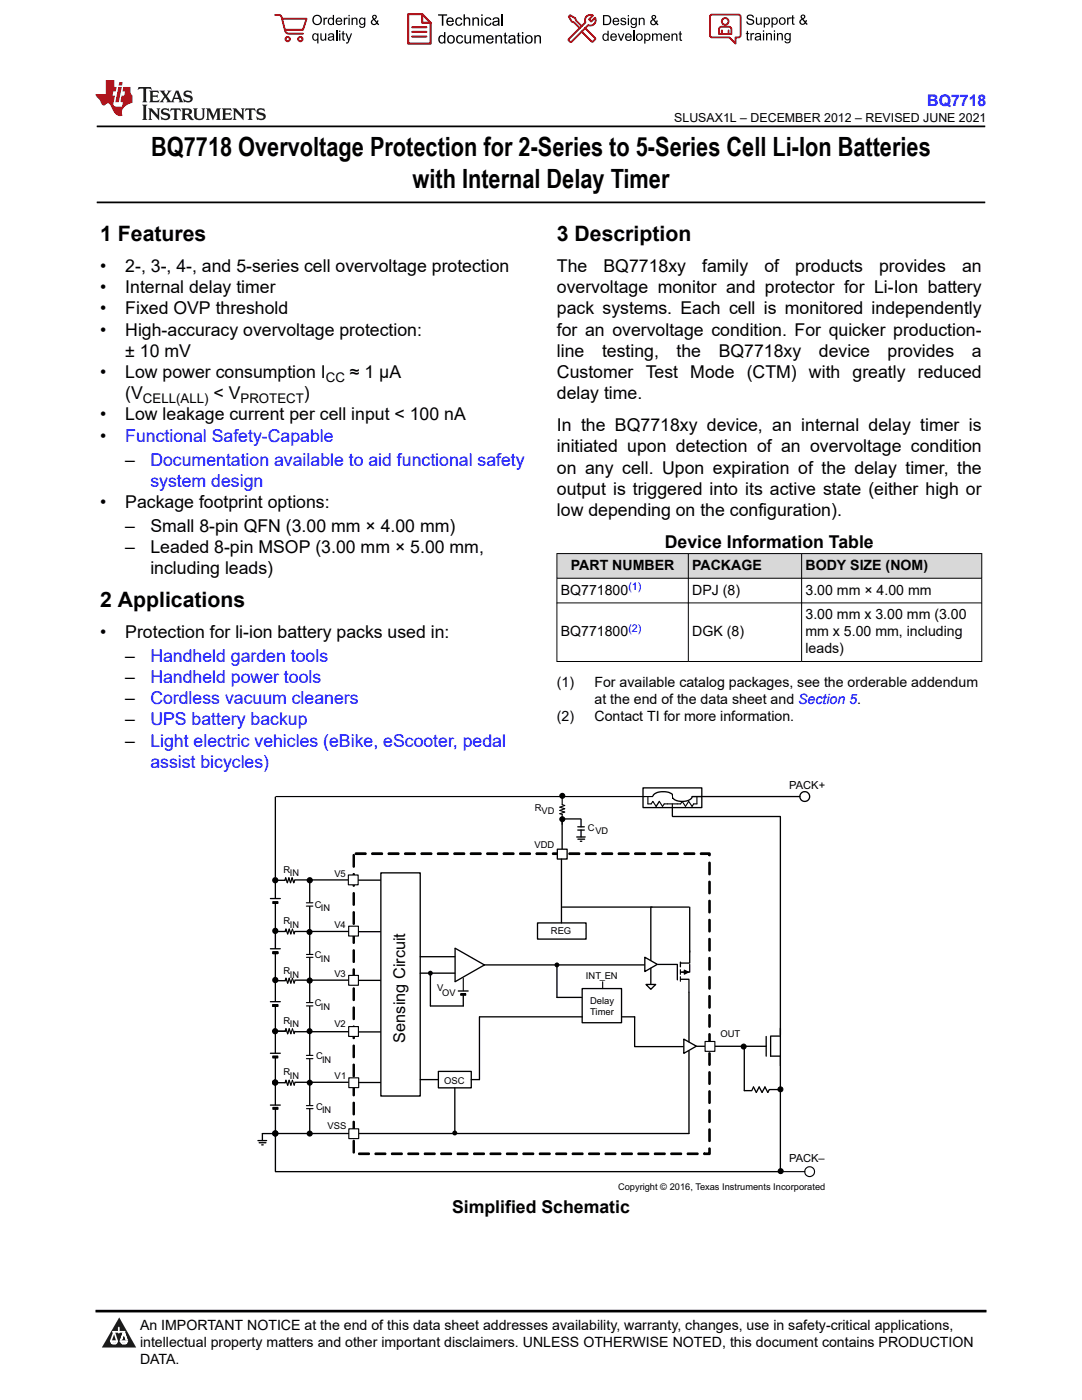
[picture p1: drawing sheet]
<svg xmlns="http://www.w3.org/2000/svg" width="216mm" height="279mm" viewBox="0 0 216 279" stroke-linecap="round" stroke-linejoin="round" font-family="sans-serif">
<defs><g id="words">
<g font-size="5.3">
<text x="30.2" y="31.2">BQ7718 Overvoltage Protection for 2-Series to 5-Series Cell Li-Ion Batteries</text>
<text x="82.3" y="37.5">with Internal Delay Timer</text>
</g>
<g font-size="4.2">
<text x="20" y="48.1">1 Features</text>
<text x="111.1" y="48.1">3 Description</text>
<text x="20" y="121.2">2 Applications</text>
</g>
<g font-size="3.5">
<text x="20" y="54.3">•</text>
<text x="20" y="58.5">•</text>
<text x="25" y="54.3">2-, 3-, 4-, and 5-series cell overvoltage protection</text>
<text x="25" y="58.5">Internal delay timer</text>
<text x="111.1" y="54.3">The</text>
<text x="111.1" y="58.5">overvoltage monitor and protector for Li-Ion battery</text>
<text x="120.4" y="54.3">BQ7718xy</text>
<text x="140.1" y="54.3">family</text>
<text x="152.5" y="54.3">of</text>
<text x="158.7" y="54.3">products</text>
<text x="175.4" y="54.3">provides</text>
<text x="192" y="54.3">an</text>
<text x="20" y="62.8">•</text>
<text x="25" y="62.8">Fixed OVP threshold</text>
<text x="111.1" y="62.8">pack systems. Each cell is monitored independently</text>
<text x="20" y="67">•</text>
<text x="25" y="67">High-accuracy overvoltage protection:</text>
<text x="25" y="71.2">± 10 mV</text>
<text x="111.1" y="67">for an overvoltage condition. For quicker production-</text>
<text x="111.1" y="71.2">line</text>
<text x="120.1" y="71.2">testing,</text>
<text x="135" y="71.2">the</text>
<text x="143.4" y="71.2">BQ7718xy</text>
<text x="163.4" y="71.2">device</text>
<text x="177.1" y="71.2">provides</text>
<text x="193.9" y="71.2">a</text>
<text x="20" y="75.5">•</text>
<text x="25" y="75.5">Low power consumption I</text>
<text x="69.8" y="75.5">≈ 1 µA</text>
<text x="111.1" y="75.5">Customer Test Mode (CTM) with greatly reduced</text>
<text x="20" y="83.9">•</text>
<text x="25" y="79.7">(V</text>
<text x="25" y="83.9">Low leakage current per cell input &lt; 100 nA</text>
<text x="42.6" y="79.7">&lt; V</text>
<text x="60.6" y="79.7">)</text>
<text x="111.1" y="79.7">delay time.</text>
<text x="20" y="88.2">•</text>
<text x="111.1" y="86">In the BQ7718xy device, an internal delay timer is</text>
<text x="25" y="92.9">–</text>
<text x="111.1" y="90.3">initiated upon detection of an overvoltage condition</text>
<text x="111.1" y="94.5">on any cell. Upon expiration of the delay timer, the</text>
<text x="20" y="101.4">•</text>
<text x="25" y="101.4">Package footprint options:</text>
<text x="111.1" y="98.7">output is triggered into its active state (either high or</text>
<text x="25" y="106.1">–</text>
<text x="30" y="106.1">Small 8-pin QFN (3.00 mm × 4.00 mm)</text>
<text x="111.1" y="103">low depending on the configuration).</text>
<text x="25" y="110.4">–</text>
<text x="30" y="110.4">Leaded 8-pin MSOP (3.00 mm × 5.00 mm,</text>
<text x="132.7" y="109.3">Device Information Table</text>
<text x="30" y="114.6">including leads)</text>
<text x="20" y="127.3">•</text>
<text x="25" y="127.3">Protection for li-ion battery packs used in:</text>
<text x="25" y="132.1">–</text>
<text x="25" y="136.3">–</text>
<text x="25" y="140.5">–</text>
<text x="25" y="144.8">–</text>
<text x="25" y="149">–</text>
<text x="90.2" y="242">Simplified Schematic</text>
</g>
<g font-size="3.5" fill="#00f">
<text x="25" y="88.2">Functional Safety-Capable</text>
<text x="30" y="92.9">Documentation available to aid functional safety</text>
<text x="30" y="97.1">system design</text>
<text x="30" y="132.1">Handheld garden tools</text>
<text x="30" y="136.3">Handheld power tools</text>
<text x="30" y="140.5">Cordless vacuum cleaners</text>
<text x="30" y="144.8">UPS battery backup</text>
<text x="30" y="149">Light electric vehicles (eBike, eScooter, pedal</text>
<text x="30" y="153.2">assist bicycles)</text>
</g>
<text font-size="3.2" fill="#00f" x="185" y="21.1">BQ7718</text>
<text font-size="3.2" x="80.9" y="208.1" transform="rotate(-90 80.9 208.1)">Sensing Circuit</text>
<g font-size="2.8">
<text x="113.9" y="113.8">PART NUMBER</text>
<text x="138.1" y="113.8">PACKAGE</text>
<text x="160.7" y="113.8">BODY SIZE (NOM)</text>
<text x="111.9" y="118.7">BQ771800</text>
<text x="138.1" y="118.7">DPJ (8)</text>
<text x="160.7" y="118.7">3.00 mm × 4.00 mm</text>
<text x="160.7" y="123.6">3.00 mm x 3.00 mm (3.00</text>
<text x="111.9" y="127">BQ771800</text>
<text x="138.1" y="127">DGK (8)</text>
<text x="160.7" y="127">mm x 5.00 mm, including</text>
<text x="160.7" y="130.4">leads)</text>
<text x="111.1" y="137.2">(1)</text>
<text x="118.6" y="137.2">For available catalog packages, see the orderable addendum</text>
<text x="111.1" y="143.9">(2)</text>
<text x="118.6" y="140.6">at the end of the data sheet and Section 5.</text>
<text x="118.6" y="143.9">Contact TI for more information.</text>
<text x="27.9" y="265.5">An IMPORTANT NOTICE at the end of this data sheet addresses availability, warranty, changes, use in safety-critical applications,</text>
<text x="27.9" y="268.9">intellectual property matters and other important disclaimers. UNLESS OTHERWISE NOTED, this document contains PRODUCTION</text>
<text x="27.9" y="272.3">DATA.</text>
</g>
<g font-size="2.6">
<text x="65" y="76.2">CC</text>
<text x="28.5" y="80.4">CELL(ALL)</text>
<text x="48" y="80.4">PROTECT</text>
</g>
<text font-size="2.5" x="134.5" y="24.3">SLUSAX1L – DECEMBER 2012 – REVISED JUNE 2021</text>
<g font-size="2.2">
<text x="157.5" y="157.4">PACK+</text>
<text x="157.5" y="232">PACK–</text>
</g>
<g font-size="2.1" fill="#00f">
<text x="125.4" y="117.7">(1)</text>
<text x="125.4" y="126">(2)</text>
</g>
<g font-size="1.9">
<text x="106.7" y="161.9">R</text>
<text x="108.1" y="162.5">VD</text>
<text x="117.3" y="165.9">C</text>
<text x="118.8" y="166.5">VD</text>
<text x="106.7" y="169.2">VDD</text>
<text x="56.6" y="174.2">R</text>
<text x="57.8" y="174.9">IN</text>
<text x="66.7" y="175.1">V5</text>
<text x="56.6" y="184.5">R</text>
<text x="57.8" y="185.2">IN</text>
<text x="62.8" y="181.2">C</text>
<text x="64" y="181.9">IN</text>
<text x="66.7" y="185.2">V4</text>
<text x="62.8" y="191.3">C</text>
<text x="64" y="192">IN</text>
<text x="109.9" y="186.5">REG</text>
<text x="56.6" y="194.4">R</text>
<text x="57.8" y="195.1">IN</text>
<text x="66.7" y="195">V3</text>
<text x="87.2" y="197.9">V</text>
<text x="116.9" y="195.3">INT_EN</text>
<text x="62.8" y="200.8">C</text>
<text x="64" y="201.5">IN</text>
<text x="88.2" y="198.7">OV</text>
<text x="117.8" y="200.3">Delay</text>
<text x="117.8" y="202.5">Timer</text>
<text x="56.6" y="204.3">R</text>
<text x="57.8" y="205">IN</text>
<text x="66.7" y="205">V2</text>
<text x="143.8" y="206.9">OUT</text>
<text x="56.6" y="214.6">R</text>
<text x="57.8" y="215.3">IN</text>
<text x="63.1" y="211.4">C</text>
<text x="64.3" y="212.1">IN</text>
<text x="66.7" y="215.3">V1</text>
<text x="63.1" y="221.5">C</text>
<text x="88.6" y="216.3">OSC</text>
<text x="64.3" y="222.2">IN</text>
<text x="65.4" y="225.4">VSS</text>
<text x="123.3" y="237.4">Copyright © 2016, Texas Instruments Incorporated</text>
</g>
</g></defs>
<path d="M19.3 25.2h177.3M19.3 40.4h177.3" fill="none" stroke="#000" stroke-width=".35"/>
<g fill="#d8d8d8">
<path d="M111.1 110.5h84.8v4.9h-84.8z" fill-rule="evenodd"/>
<path d="M111.2 110.5h26.1v4.8h-26.1z" fill-rule="evenodd"/>
<path d="M137.4 110.5h22.5v4.8h-22.5z" fill-rule="evenodd"/>
<path d="M160 110.5h35.8v4.8h-35.8z" fill-rule="evenodd"/>
</g>
<path d="M111.1 110.5h84.9M111.1 115.4h84.9M111.1 110.4v21.7M137.3 110.4v21.7M160 110.4v21.7M195.9 110.4v21.7M111.1 120.3h84.9M111.1 132h84.9" fill="none" stroke="#000" stroke-width=".2"/>
<g fill="#000">
<path d="M70.5 170.6l.2 .1-.1 2.4-.2-.2zM70.5 174.4l.2 .1-.1 2.4-.2-.2zM70.5 178.2l.2 .1-.1 2.4-.2-.2zM70.5 182l.2 .1-.1 2.4-.2-.2zM70.5 185.8l.2 .1-.1 2.4-.2-.2zM70.5 189.6l.2 .1-.1 2.4-.2-.2zM70.5 193.4l.2 .1-.1 2.4-.2-.2zM70.5 197.2l.2 .1-.1 2.4-.2-.2zM70.5 201l.2 .1-.1 2.4-.2-.2z" fill-rule="evenodd"/>
<path d="M107 170.3l2-.1 .1 .2v.1h-2.1zM103.7 170.3l2-.1 .2 .2-.1 .1h-2.1zM100.4 170.3l2-.1 .2 .2-.1 .1h-2zM97.2 170.3l2-.1 .1 .2-.1 .1h-2zM93.9 170.3l2-.1 .1 .2-.1 .1h-2zM90.6 170.3l2-.1 .1 .2v.1h-2.1zM87.3 170.3l2-.1 .1 .2v.1h-2zM84 170.3l2-.1 .2 .2-.1 .1h-2zM80.8 170.3l2-.1 .1 .2-.1 .1h-2zM77.5 170.3l2-.1 .1 .2-.1 .1h-2zM74.2 170.3l2-.1 .1 .2v.1h-2.1zM70.9 170.3l2-.1 .2 .2-.1 .1h-2z" fill-rule="evenodd"/>
<path d="M136.5 170.3l2-.1 .1 .2v.1h-2.1zM133.2 170.3l2-.1 .2 .2-.1 .1h-2zM129.9 170.3l2-.1 .2 .2-.1 .1h-2zM126.6 170.3l2.1-.1 .1 .2-.1 .1h-2zM123.4 170.3l2-.1 .1 .2v.1h-2.1zM120.1 170.3l2-.1 .1 .2v.1h-2.1zM116.8 170.3l2-.1 .2 .2-.1 .1h-2zM113.5 170.3l2-.1 .2 .2-.1 .1h-2zM110.3 170.3l2-.1 .1 .2-.1 .1h-2z" fill-rule="evenodd"/>
<path d="M70.5 204.8l.2 .1-.1 2.4-.2-.2zM70.5 208.6l.2 .1-.1 2.4-.2-.2zM70.5 212.4l.2 .1-.1 2.4-.2-.2zM70.5 216.2l.2 .1-.1 2.4-.2-.2zM70.5 220l.2 .1-.1 2.4-.2-.2zM70.5 223.8l.2 .1-.1 2.4-.2-.2zM70.5 227.6l.2 .1-.1 2.4-.2-.2zM71.6 230.2l2-.1 .1 .2-.1 .1h-2zM74.9 230.2l2-.1 .1 .2-.1 .1h-2z" fill-rule="evenodd"/>
<path d="M141.5 198.7l.2 .1-.1 2.4-.2-.1zM141.5 194.9l.2 .1-.1 2.4-.2-.1zM141.5 191.1l.2 .1-.1 2.4-.2-.1zM141.5 187.3l.2 .1-.1 2.4-.2-.1zM141.5 183.5l.2 .1-.1 2.4-.2-.1zM141.5 179.7l.2 .1-.1 2.4-.2-.1zM141.5 175.9l.2 .1-.1 2.4-.2-.1zM141.5 172.1l.2 .1-.1 2.4-.2-.1zM139.8 170.3l1.8-.1 .1 .4-.1 .2-.1-.1-.1-.3 .2 .1h-1.8z" fill-rule="evenodd"/>
<path d="M78.1 230.2l2-.1 .2 .2-.1 .1h-2zM81.4 230.2l2-.1 .2 .2-.1 .1h-2zM84.7 230.2l2-.1 .1 .2v.1h-2.1zM88 230.2l2-.1 .1 .2-.1 .1h-2zM91.2 230.2l2.1-.1 .1 .2-.1 .1h-2zM94.5 230.2l2-.1 .2 .2-.1 .1h-2zM97.8 230.2l2-.1 .2 .2-.1 .1h-2zM101.1 230.2l2-.1 .1 .2-.1 .1h-2zM104.4 230.1h2l.1 .2-.1 .1h-2z" fill-rule="evenodd"/>
<path d="M107.6 230.2l2.1-.1 .1 .2-.1 .1h-2zM110.9 230.2l2-.1 .2 .2-.1 .1h-2zM114.2 230.2l2-.1 .1 .2v.1h-2zM117.5 230.2l2-.1 .1 .2-.1 .1h-2zM120.8 230.1h2l.1 .2-.1 .1h-2zM124 230.2l2-.1 .2 .2-.1 .1h-2zM127.3 230.2l2-.1 .2 .2-.1 .1h-2zM130.6 230.2l2-.1 .2 .2-.1 .1h-2.1zM133.9 230.2l2-.1 .1 .2-.1 .1h-2z" fill-rule="evenodd"/>
<path d="M137.2 230.2l2-.1 .1 .2-.1 .1h-2zM140.4 230.2l1.2-.1-.2 .2v-1.1l.3-.1-.1 1.3h-1.1zM141.5 225.3l.2 .1-.1 2.4-.2-.1zM141.5 221.5l.2 .1-.1 2.4-.2-.1zM141.5 217.7l.2 .1-.1 2.4-.2-.1zM141.5 213.9l.2 .1-.1 2.4-.2-.1zM141.5 210.1l.2 .1-.1 2.4-.2-.1zM141.5 206.3l.2 .1-.1 2.4-.2-.1zM141.5 202.5l.2 .1-.1 2.4-.2-.1z" fill-rule="evenodd"/>
</g>
<g fill="none" stroke="#000" stroke-width=".22">
<path d="M70.5 170.6l.2 .1-.1 2.4-.2-.2zM70.5 174.4l.2 .1-.1 2.4-.2-.2zM70.5 178.2l.2 .1-.1 2.4-.2-.2zM70.9 170.3l2-.1 .2 .2-.1 .1h-2zM74.2 170.3l2-.1 .1 .2v.1h-2.1zM77.5 170.3l2-.1 .1 .2-.1 .1h-2zM80.8 170.3l2-.1 .1 .2-.1 .1h-2zM84 170.3l2-.1 .2 .2-.1 .1h-2zM87.3 170.3l2-.1 .1 .2v.1h-2zM90.6 170.3l2-.1 .1 .2v.1h-2.1zM93.9 170.3l2-.1 .1 .2-.1 .1h-2zM97.2 170.3l2-.1 .1 .2-.1 .1h-2z"/>
<path d="M100.4 170.3l2-.1 .2 .2-.1 .1h-2zM103.7 170.3l2-.1 .2 .2-.1 .1h-2.1zM107 170.3l2-.1 .1 .2v.1h-2.1zM110.3 170.3l2-.1 .1 .2-.1 .1h-2zM113.5 170.3l2-.1 .2 .2-.1 .1h-2zM116.8 170.3l2-.1 .2 .2-.1 .1h-2zM120.1 170.3l2-.1 .1 .2v.1h-2.1zM123.4 170.3l2-.1 .1 .2v.1h-2.1zM126.6 170.3l2.1-.1 .1 .2-.1 .1h-2zM129.9 170.3l2-.1 .2 .2-.1 .1h-2zM133.2 170.3l2-.1 .2 .2-.1 .1h-2zM136.5 170.3l2-.1 .1 .2v.1h-2.1z"/>
<path d="M139.8 170.3l1.8-.1 .1 .4-.1 .2-.1-.1-.1-.3 .2 .1h-1.8zM141.5 179.7l.2 .1-.1 2.4-.2-.1zM141.5 175.9l.2 .1-.1 2.4-.2-.1zM141.5 172.1l.2 .1-.1 2.4-.2-.1zM70.5 182l.2 .1-.1 2.4-.2-.2zM70.5 185.8l.2 .1-.1 2.4-.2-.2zM70.5 189.6l.2 .1-.1 2.4-.2-.2zM70.5 193.4l.2 .1-.1 2.4-.2-.2zM70.5 197.2l.2 .1-.1 2.4-.2-.2zM141.5 198.7l.2 .1-.1 2.4-.2-.1zM141.5 194.9l.2 .1-.1 2.4-.2-.1zM141.5 191.1l.2 .1-.1 2.4-.2-.1z"/>
<path d="M141.5 187.3l.2 .1-.1 2.4-.2-.1zM141.5 183.5l.2 .1-.1 2.4-.2-.1zM70.5 201l.2 .1-.1 2.4-.2-.2zM70.5 204.8l.2 .1-.1 2.4-.2-.2zM70.5 208.6l.2 .1-.1 2.4-.2-.2zM70.5 212.4l.2 .1-.1 2.4-.2-.2zM70.5 216.2l.2 .1-.1 2.4-.2-.2zM141.5 217.7l.2 .1-.1 2.4-.2-.1zM141.5 213.9l.2 .1-.1 2.4-.2-.1zM141.5 210.1l.2 .1-.1 2.4-.2-.1zM141.5 206.3l.2 .1-.1 2.4-.2-.1zM141.5 202.5l.2 .1-.1 2.4-.2-.1z"/>
<path d="M70.5 220l.2 .1-.1 2.4-.2-.2zM70.5 223.8l.2 .1-.1 2.4-.2-.2zM70.5 227.6l.2 .1-.1 2.4-.2-.2zM71.6 230.2l2-.1 .1 .2-.1 .1h-2zM74.9 230.2l2-.1 .1 .2-.1 .1h-2zM78.1 230.2l2-.1 .2 .2-.1 .1h-2zM81.4 230.2l2-.1 .2 .2-.1 .1h-2zM84.7 230.2l2-.1 .1 .2v.1h-2.1zM88 230.2l2-.1 .1 .2-.1 .1h-2zM91.2 230.2l2.1-.1 .1 .2-.1 .1h-2zM94.5 230.2l2-.1 .2 .2-.1 .1h-2zM97.8 230.2l2-.1 .2 .2-.1 .1h-2z"/>
<path d="M101.1 230.2l2-.1 .1 .2-.1 .1h-2zM104.4 230.1h2l.1 .2-.1 .1h-2zM107.6 230.2l2.1-.1 .1 .2-.1 .1h-2zM110.9 230.2l2-.1 .2 .2-.1 .1h-2zM114.2 230.2l2-.1 .1 .2v.1h-2zM117.5 230.2l2-.1 .1 .2-.1 .1h-2zM120.8 230.1h2l.1 .2-.1 .1h-2zM124 230.2l2-.1 .2 .2-.1 .1h-2zM127.3 230.2l2-.1 .2 .2-.1 .1h-2zM130.6 230.2l2-.1 .2 .2-.1 .1h-2.1zM133.9 230.2l2-.1 .1 .2-.1 .1h-2zM137.2 230.2l2-.1 .1 .2-.1 .1h-2z"/>
<path d="M140.4 230.2l1.2-.1-.2 .2v-1.1l.3-.1-.1 1.3h-1.1zM141.5 225.3l.2 .1-.1 2.4-.2-.1zM141.5 221.5l.2 .1-.1 2.4-.2-.1z"/>
</g>
<circle cx="161.6" cy="233.8" r=".98" fill="#fff"/>
<g fill="none" stroke="#000" stroke-width=".22">
<path d="M135.1 160.4h.7l.3-.5 .7 1 .6-1 .7 1 .3-.5h.7M155.7 210.8v1.9"/>
<circle cx="161.6" cy="233.8" r=".98"/>
</g>
<g fill="none" stroke="#000" stroke-width=".26">
<path d="M128.3 157.2h11.7v4h-11.7zM152.9 206.9v3.9M153.8 206.9v3.9h1.9M54.8 226.2h82.7"/>
<circle cx="54.9" cy="195.6" r=".49"/>
<circle cx="54.9" cy="216" r=".49"/>
<circle cx="54.9" cy="205.8" r=".49"/>
</g>
<path d="M155.7 163v43.5" fill="none" stroke="#000" stroke-width=".27"/>
<g fill="#000">
<circle cx="54.9" cy="195.6" r=".49"/>
<circle cx="54.9" cy="216" r=".49"/>
<circle cx="54.9" cy="205.8" r=".49"/>
</g>
<path d="M130.6 158.4a2.9 2.9 0 0 1 3.6 .4 .81 .81 0 0 1-.9 1 2.78 2.78 0 0 1-3-.6v-.3z" fill-rule="evenodd" fill="#fff"/>
<path d="M130.4 158.6a3 3 0 0 1 3.9 .2 .81 .81 0 0 1-.8 1 2.99 2.99 0 0 1-3.2-.6v-.3z" fill="none" stroke="#000" stroke-width=".27"/>
<path d="M134.4 158.6a2.8 2.8 0 0 1 3.7 .2 .81 .81 0 0 1-.9 1 2.76 2.76 0 0 1-3-.6z" fill-rule="evenodd" fill="#fff"/>
<path d="M134.3 158.6a2.86 2.86 0 0 1 3.8 .2 .81 .81 0 0 1-.9 1 2.82 2.82 0 0 1-3-.6z" fill="none" stroke="#000" stroke-width=".27"/>
<g fill="#fff">
<path d="M129.8 159h4.2v1.4h-4.2z" fill-rule="evenodd"/>
<path d="M134.3 157.5h4.1v1.5h-4.1z" fill-rule="evenodd"/>
</g>
<g fill="none" stroke="#000" stroke-width=".22">
<path d="M128.3 159h2M129.3 159v1.4h.6l.4-.5 .6 1M131.6 159.9l.6 1 .3-.5h2.6M138.1 159h1.9M139.1 159v1.4M134.2 160.4v1"/>
<circle cx="112.2" cy="158.8" r=".49"/>
</g>
<path d="M131.6 159.9l-.7 1M134.2 161.4v1.5" fill="none" stroke="#000" stroke-width=".26"/>
<circle cx="112.2" cy="158.8" r=".49" fill="#000"/>
<circle cx="160.6" cy="159" r=".97" fill="#fff"/>
<g fill="none" stroke="#000" stroke-width=".26">
<path d="M138.1 159h21.5M112.2 163.6v6.9M54 199.9h1.9M54.9 195.7h2l.2-.5 .3 1 .3-1 .3 1M83.8 190.9h7M83.8 194.2h7M54 210.2h1.9M54.4 210.8h1v.3h-1zM54.4 200.5h1v.3h-1zM54.9 216.1h2M54.9 200.7v4.6M54.9 205.8h2l.2-.5 .3 1 .3-1 .3 1"/>
<path d="M54.9 206.3v3.8M56.9 216.1l.2-.5 .3 1 .3-1 .3 1M138.9 208.8h14M155.7 205.2v28.7M54 220.5h1.9M54.5 221h.9v.4h-.9zM55 221.2v12.6h100.7"/>
<circle cx="160.6" cy="159" r=".97"/>
<circle cx="54.9" cy="226.2" r=".49"/>
</g>
<path d="M55.1 159h73.5" fill="none" stroke="#000" stroke-width=".25"/>
<g fill="#000">
<path d="M54.4 210.8h1v.3h-1z" fill-rule="evenodd"/>
<path d="M54.4 200.5h1v.3h-1z" fill-rule="evenodd"/>
<path d="M54.5 221h.9v.4h-.9z" fill-rule="evenodd"/>
<circle cx="61.7" cy="195.8" r=".49"/>
<circle cx="61.8" cy="195.7" r=".5"/>
<circle cx="61.8" cy="205.8" r=".49"/>
<circle cx="61.8" cy="216.1" r=".49"/>
<circle cx="54.9" cy="226.2" r=".49"/>
<circle cx="61.8" cy="226.2" r=".49"/>
</g>
<g fill="none" stroke="#000" stroke-width=".22">
<path d="M58.9 195.7l-.2 .5-.3-1-.4 1M58 206.3l.4-1 .3 1M58.9 216.1l-.2 .5-.3-1-.4 1M58.9 205.8l-.2 .5M61.1 200.1h1.3M61.1 200.8h1.3M61.1 210.6h1.3M61.1 211.3h1.3M61.1 220.7h1.3M61.2 221.3h1.3M155.7 233.8h4.9"/>
<circle cx="61.8" cy="195.7" r=".5"/>
<circle cx="61.8" cy="205.8" r=".49"/>
<circle cx="61.8" cy="216.1" r=".49"/>
<circle cx="61.8" cy="226.2" r=".49"/>
</g>
<path d="M54.9 190.3v4.8" fill="none" stroke="#000" stroke-width=".21"/>
<path d="M111.2 169.5h2v1.9h-2z" fill-rule="evenodd" fill="#fff"/>
<path d="M112.1 163.4h3.8M115.1 167h1.7M115.3 165.7h1.3M115.3 165h1.3M115.3 167.5h1.4M115.8 167.9h.3M115.9 163.5v1.5M115.9 165.7v1.3M90.8 189.2l5.9 3.4-5.9 3.3M90.8 189.3v6.5M91.4 197.8h2M92.4 198.6v2.2h-6.5" fill="none" stroke="#000" stroke-width=".26"/>
<g fill="#000">
<path d="M91.9 198.3h1v.3h-1z" fill-rule="evenodd"/>
<circle cx="112.2" cy="163.5" r=".49"/>
</g>
<g fill="none" stroke="#000" stroke-width=".22">
<path d="M112.2 158.6v2l.5 .2-1 .3 1 .3-1 .3 1 .4-1 .3M111.7 162.4l.5 .1v2M91.9 198.3h1v.3h-1z"/>
<circle cx="112.2" cy="163.5" r=".49"/>
</g>
<path d="M140.7 207.8h1.9v2h-1.9z" fill-rule="evenodd" fill="#fff"/>
<g fill="none" stroke="#000" stroke-width=".22">
<path d="M140.7 207.8h1.9v2h-1.9z"/>
<circle cx="148.4" cy="208.9" r=".49"/>
<circle cx="155.7" cy="217.4" r=".49"/>
<circle cx="155.8" cy="233.7" r=".49"/>
</g>
<path d="M112 171.4v12.8M112.2 181h17.9M148.5 209.1v8.6h1.5M150.4 216.9l.5 1.1 .6-1.1 .6 1.1 .5-1.1 .6 1.1 .3-.5M153.5 217.4h2.3M51.5 227.6h1.7M51.7 228.1h1.4M52.2 228.5h.3M54.9 226.2h-2.5v1.4" fill="none" stroke="#000" stroke-width=".26"/>
<path d="M150.4 216.9l-.3 .6" fill="none" stroke="#000" stroke-width=".25"/>
<g fill="#000">
<circle cx="148.4" cy="208.9" r=".49"/>
<circle cx="155.7" cy="217.4" r=".49"/>
<circle cx="155.8" cy="233.7" r=".49"/>
</g>
<path d="M136.4 207.4l2.5 1.4-2.5 1.4z" fill="#fff"/>
<g fill="none" stroke="#000" stroke-width=".26">
<path d="M76 174.2h7.8v44.5h-7.8zM85.9 194.2v6.6M96.5 192.6h32.1M107.3 184.2h9.6v3.2h-9.6zM111.1 192.6v6.5h4.9M116.2 197.3h7.8v6.8h-7.8zM128.7 191l2.5 1.5-2.5 1.4zM129.9 193.2v3.3M129.9 181v10.7M130 181h7.4M131.2 192.5h4v3M135.8 192v.9"/>
<path d="M137.5 198v9.9M137.6 181v9M137.6 189.8v2.4h-1.7M137.6 192.5v1.5h-1.8M83.8 215.5h3.7M87.5 213.8h6.5v3.3h-6.5zM90.8 217.1v9.2M95.7 203v12.5h-1.7M95.7 202.9h20.5M124 202.9h2.6v5.9M126.6 208.9h9.7M136.4 207.4l2.5 1.4-2.5 1.4z"/>
<path d="M137.5 209.7v16.5"/>
</g>
<path d="M136 194h1.3" fill="none" stroke="#000" stroke-width=".2"/>
<path d="M135.8 195.4h1.7v2.6" fill="none" stroke="#000" stroke-width=".25"/>
<path d="M120.3 195.9v1.4M135.8 193.5v.9M135.8 194.9v.9M136.5 193.6l.9 .4-.9 .4z" fill="none" stroke="#000" stroke-width=".22"/>
<g fill="#000">
<path d="M136.5 193.6l.9 .4-.9 .4z"/>
<circle cx="85.9" cy="194.2" r=".49"/>
<circle cx="111.1" cy="192.6" r=".49"/>
<circle cx="90.7" cy="226.1" r=".49"/>
</g>
<path d="M128.9 196.5h1.9l-.9 .9z" fill="#fff"/>
<g fill="none" stroke="#000" stroke-width=".26">
<path d="M54 179.3h1.9M54.5 180h.9v.3h-.9zM54.9 175.7h1.9l.2-.5 .3 1 .4-1 .3 1 .3-1 .3 1 .2-.5M58.8 175.6h10.7M71.4 175.7h4.5M111.2 169.5h2v1.9h-2zM54 189.3h1.9M54.5 190h.9v.3h-.9zM54.9 185.9h2l.2-.5 .3 1 .3-1 .3 1M61.8 186.5v3.9M128.9 196.5h1.9l-.9 .9z"/>
<circle cx="54.9" cy="175.7" r=".49"/>
<circle cx="61.8" cy="175.7" r=".49"/>
<circle cx="54.9" cy="185.8" r=".49"/>
</g>
<g fill="#000">
<path d="M54.5 180h.9v.3h-.9z" fill-rule="evenodd"/>
<path d="M54.5 190h.9v.3h-.9z" fill-rule="evenodd"/>
<circle cx="54.9" cy="175.7" r=".49"/>
<circle cx="61.8" cy="175.7" r=".49"/>
<circle cx="54.9" cy="185.8" r=".49"/>
<circle cx="61.8" cy="186" r=".5"/>
</g>
<g fill="none" stroke="#000" stroke-width=".22">
<path d="M58.9 185.9l-.2 .5-.3-1-.4 1M61.1 180.2h1.3M61.1 180.8h1.3M61.2 190.5h1.2M61.2 191.1h1.2"/>
<circle cx="61.8" cy="186" r=".5"/>
</g>
<path d="M61.8 180.9v4.9" fill="none" stroke="#000" stroke-width=".27"/>
<path d="M69.6 215.1h2v2h-2z" fill-rule="evenodd" fill="#fff"/>
<path d="M69.6 215.1h2v2h-2z" fill="none" stroke="#000" stroke-width=".22"/>
<path d="M69.6 225.3h2v1.9h-2z" fill-rule="evenodd" fill="#fff"/>
<path d="M69.6 225.3h2v1.9h-2z" fill="none" stroke="#000" stroke-width=".22"/>
<path d="M69.6 204.9h1.9v1.9h-1.9z" fill-rule="evenodd" fill="#fff"/>
<path d="M69.6 204.9h1.9v1.9h-1.9z" fill="none" stroke="#000" stroke-width=".22"/>
<path d="M69.6 194.7h1.9v1.9h-1.9z" fill-rule="evenodd" fill="#fff"/>
<path d="M69.6 194.7h1.9v1.9h-1.9z" fill="none" stroke="#000" stroke-width=".22"/>
<path d="M69.6 184.8h1.9v2h-1.9z" fill-rule="evenodd" fill="#fff"/>
<path d="M69.6 184.8h1.9v2h-1.9z" fill="none" stroke="#000" stroke-width=".22"/>
<path d="M69.5 174.6h2v2h-2z" fill-rule="evenodd" fill="#fff"/>
<path d="M69.5 174.6h2v2h-2zM54.9 180.1v5.1" fill="none" stroke="#000" stroke-width=".22"/>
<path d="M54.9 186.1v3.2" fill="none" stroke="#000" stroke-width=".2"/>
<g fill="none" stroke="#000" stroke-width=".26">
<path d="M54.9 159.1v15.9M54.9 175.4v3.8M61.8 176v4.1M134.2 163h21.5M54.9 195v4.8M61.8 191.2v8.8M54.9 205.8h2M54.9 211v4.6M54.9 216v4.5M61.8 200.9v4.6M61.8 206.1v4.5M61.8 211.4v4.5"/>
<path d="M61.8 216v4.5M61.8 221.3v4.5"/>
</g>
<g fill="#fff">
<path d="M133.6 159.3h.5v.4h-.5z" fill-rule="evenodd"/>
<path d="M133.8 159.5h.5v.4h-.5z" fill-rule="evenodd"/>
<path d="M133.8 159.4h.4v.3h-.4z" fill-rule="evenodd"/>
<path d="M134.3 158.3h.4v.3h-.4z" fill-rule="evenodd"/>
</g>
<path d="M58.8 185.9h10.7M58.8 195.6h10.7M71.6 185.9h4.3M71.6 195.7h4.3M58.8 205.9h10.7M58.8 216h10.7M71.6 205.9h4.3M71.6 216h4.3M153.8 206.8h1.9" fill="none" stroke="#000" stroke-width=".26"/>
<path d="M92.4 195.2v2.5" fill="none" stroke="#000" stroke-width=".25"/>
<path d="M0 0h215.9v23.8h-215.9z" fill-rule="evenodd" fill="#fff"/>
<path d="M27.7 17.4l-.2 .6 .5-.3h.6v.1v2.2l-.2 .4h1l-.2-.4v-2.2v-.1h.5l.5 .3-.1-.6zM29.8 18.1l.2 .4v1.5l-.2 .4h1.9l.1-.6a1.08 1.08 0 0 1-1.3 .2v-.7h.6l.4 .2v-.6l-.4 .2h-.6v-.6l.2-.1a1 1 0 0 1 1 .2l-.1-.5zM31.8 18.1l1 1.1-1 1.2h.9l-.2-.2 .4-.7 .5 .7-.2 .2h1.6l-.2-.2 .1-.4h1l.1 .4-.1 .2h.9l-.2-.3-.8-2h-.5l-1 2.2-.8-1.1 .9-1.1h-.8l.2 .2-.5 .7-.3-.7 .1-.2zM35.2 18.5l.4 1h-.8zM36.8 18.2a.65 .65 0 0 0-.2 .7 .65 .65 0 0 0 .6 .5l.7 .2 .1 .2a.79 .79 0 0 1-.7 .4 .79 .79 0 0 1-.7-.5l.1 .7 .2-.1a.93 .93 0 0 0 1.1 .1 .93 .93 0 0 0 .4-1 1.46 1.46 0 0 0-1.2-.6l-.1-.3a1.09 1.09 0 0 1 1.2 .2l-.2-.6-.1 .1-.6-.2zM28.4 20.9l.2 .4v2.3l-.2 .3h1l-.2-.3v-2.3l.2-.4zM29.6 21.6l.2 .4v1.6l-.2 .3h.8l-.3-.3v-1.4l1.7 1.8v-2l.2-.4h-.8l.2 .2 .1 1.1-1.2-1.3zM32.3 21.8a.65 .65 0 0 0-.2 .7 .65 .65 0 0 0 .7 .4l.6 .2 .1 .2a.79 .79 0 0 1-.7 .4 .79 .79 0 0 1-.7-.5l.1 .7 .2-.1a.93 .93 0 0 0 1.1 .1 .93 .93 0 0 0 .4-.9 1.46 1.46 0 0 0-1.2-.6l-.1-.4a1.09 1.09 0 0 1 1.2 .2l-.2-.6-.1 .1-.6-.1zM34.1 21.6l-.1 .7a.63 .63 0 0 1 .7-.4l.1 1.7-.3 .3h1l-.2-.3v-1.7a.66 .66 0 0 1 .8 .4l-.1-.7zM36.2 21.6l.2 .4v1.6l-.2 .3h.9l-.2-.2v-.7h.5l.1 .2a.79 .79 0 0 0 1.2 .6l-1-.9a.61 .61 0 0 0 .6-.6 .61 .61 0 0 0-.5-.6zM36.9 21.9h.2a.47 .47 0 0 1 .5 .1 .47 .47 0 0 1 .1 .5l-.2 .2h-.6zM38.5 21.6l.2 .2a2.27 2.27 0 0 0 .4 2 1.04 1.04 0 0 0 1.7-.7v-1.3l.2-.2h-.8l.2 .4v1.1a.6 .6 0 0 1-.6 .6 .6 .6 0 0 1-.6-.6v-1.1l.3-.4zM41.1 21.6l.2 .4v1.6l-.2 .3h.7l-.2-.3v-1.5l.9 1.9 .8-1.9v1.5l-.2 .3h1l-.3-.3v-1.6l.3-.4h-.8l-.7 1.5-.7-1.5zM44.3 21.6l.2 .4v1.6l-.2 .3h1.9l.1-.5a1.09 1.09 0 0 1-1.3 .1v-.6h.6l.4 .1v-.6l-.4 .2h-.6v-.6l.2-.1a1.01 1.01 0 0 1 1 .3l-.1-.6zM46.4 21.6l.3 .4v1.6l-.3 .3h.8l-.2-.3v-1.4l1.6 1.8v-2l.2-.4h-.7l.2 .2v1.1l-1.2-1.3zM49 21.6l-.1 .7a.63 .63 0 0 1 .8-.4v1.7l-.3 .3h1l-.2-.3v-1.7a.66 .66 0 0 1 .8 .4l-.1-.7zM51.4 21.8a.65 .65 0 0 0-.2 .7 .65 .65 0 0 0 .6 .4l.6 .2 .2 .2a.79 .79 0 0 1-.8 .4 .79 .79 0 0 1-.6-.5l.1 .7 .2-.1a.93 .93 0 0 0 1 .1 .93 .93 0 0 0 .5-.9 1.46 1.46 0 0 0-1.3-.6l-.1-.4a1.09 1.09 0 0 1 1.3 .2l-.2-.6-.2 .1-.5-.1z" fill="#231f20"/>
<path d="M21.1 16v2.8h-2.1l.1 .3 .9 1a.95 .95 0 0 0 .9 .9 .59 .59 0 0 1 .6-.4 .59 .59 0 0 1 .5 .4l.4 .8a1.59 1.59 0 0 0 2.1 1.3 1.61 1.61 0 0 1 1-2.2l1-.4-.1-1.5a1.59 1.59 0 0 1-.4-1.6h-1.4l-.2 .9h.5l-.1 .8h-.5l-.2 1v.2l.4 .1-.2 .9h-.6a.73 .73 0 0 1-1.1-.7l.3-1.5h-.5l.2-.8h.5l.2-.9h-.5v-1.4zM23.6 17.4l-.6 3h.7l.6-3zM23.8 16.4l-.1 .7h.7l.1-.7z" fill="#ed1c24"/>
<g fill="#000">
<path d="M62.3 4a1 1 0 0 1 2 0 1 1 0 0 1-2 0zM62.8 3.4a.78 .78 0 0 0-.1 1.1 .78 .78 0 0 0 1.1 .1 .78 .78 0 0 0 .1-1.1 .78 .78 0 0 0-1.1-.1z" fill-rule="evenodd"/>
<path d="M62.5 6.8l.4-.2 .4 .3v-.2h.2v2h-.2v-.7a.68 .68 0 0 1-.9-.1 .68 .68 0 0 1 0-.9zM62.6 7a.51 .51 0 0 0-.1 .6 .51 .51 0 0 0 .7 .2 .51 .51 0 0 0 .1-.7 .51 .51 0 0 0-.7-.1z" fill-rule="evenodd"/>
<path d="M64.5 3.5h.3v.3l.1-.3h.3l.1 .1-.1 .2a.32 .32 0 0 0-.3 0 .32 .32 0 0 0-.1 .4v.8h-.3z" fill-rule="evenodd"/>
<path d="M63.9 6.7h.3v.8a.36 .36 0 0 0 .3 .4 .36 .36 0 0 0 .4-.5v-.7h.2v1.4h-.2v-.2a.51 .51 0 0 1-.6 .2 .51 .51 0 0 1-.4-.5z" fill-rule="evenodd"/>
<path d="M65.6 3.7l.4-.2 .4 .2v-.7h.3v2h-.3v-.2a.7 .7 0 0 1-1-.1 .7 .7 0 0 1 .2-1zM65.8 3.8a.51 .51 0 0 0-.1 .7 .51 .51 0 0 0 .6 .2 .51 .51 0 0 0 .1-.7 .51 .51 0 0 0-.6-.2z" fill-rule="evenodd"/>
<path d="M65.6 6.8a.66 .66 0 0 1 .8-.1 .66 .66 0 0 1 .3 .8v.6h-.2l-.1-.2a.52 .52 0 0 1-.7 .2 .52 .52 0 0 1-.2-.6l.3-.2a.42 .42 0 0 0 .6-.3l-.3-.2-.3 .1-.1 .2h-.3zM65.7 7.6a.35 .35 0 0 0 .3 .4 .35 .35 0 0 0 .4-.4v-.2z" fill-rule="evenodd"/>
<path d="M67.7 6.1h.2v.3h-.2zM67.7 6.7h.2v1.4h-.2z" fill-rule="evenodd"/>
<path d="M67.1 3.7a.68 .68 0 0 1 .9-.1 .68 .68 0 0 1 .3 .7h-1.1a.42 .42 0 0 0 .3 .5 .42 .42 0 0 0 .5-.3h.3a.73 .73 0 0 1-1.1 .4 .73 .73 0 0 1-.1-1.2zM67.4 3.8l-.2 .3h.8l-.2-.4z" fill-rule="evenodd"/>
<path d="M68.6 3.5h.2v.3l.2-.3h.3l.1 .1-.1 .2a.32 .32 0 0 0-.4 0 .32 .32 0 0 0-.1 .4v.8h-.2z" fill-rule="evenodd"/>
<path d="M68.3 6.3l.3-.1v.5h.2v.1h-.2v.9l.3 .4a.36 .36 0 0 1-.4 0 .36 .36 0 0 1-.2-.4v-.9h-.1v-.1h.1z" fill-rule="evenodd"/>
<path d="M68.9 6.7h.3l.4 1.1 .4-1.1h.3l-.6 1.4a.51 .51 0 0 1-.6 .6l-.1-.3h.3l.2-.3z" fill-rule="evenodd"/>
<path d="M69.5 3h.3v.3h-.3zM69.5 3.5h.3v1.5h-.3z" fill-rule="evenodd"/>
<path d="M70.2 3.5h.2v.2a.52 .52 0 0 1 .6-.2 .52 .52 0 0 1 .3 .6v.9h-.2v-.9a.34 .34 0 0 0-.3-.4 .34 .34 0 0 0-.4 .3v1h-.2z" fill-rule="evenodd"/>
<path d="M71.8 3.7l.4-.2 .5 .2v-.2h.2v1.3a.64 .64 0 0 1-.5 .8 .64 .64 0 0 1-.7-.5h.2a.41 .41 0 0 0 .5 .2 .41 .41 0 0 0 .2-.5 .69 .69 0 0 1-.9-.1 .69 .69 0 0 1 .1-1zM72 3.8a.5 .5 0 0 0-.1 .7 .5 .5 0 0 0 .7 .1 .5 .5 0 0 0 .1-.6 .5 .5 0 0 0-.7-.2z" fill-rule="evenodd"/>
<path d="M74.4 3.1a.47 .47 0 0 1 .7 .1 .47 .47 0 0 1-.3 .7l.4 .4 .1-.3 .2 .1-.1 .4 .3 .3-.2 .2-.3-.3a.63 .63 0 0 1-1 .1 .63 .63 0 0 1 .3-1l-.3-.4zM74.5 3.4a.27 .27 0 0 0 .5 0 .27 .27 0 0 0-.5 0zM74.4 4.1a.4 .4 0 0 0 0 .6 .4 .4 0 0 0 .6-.1l-.4-.6z" fill-rule="evenodd"/>
<path d="M87.4 2.9h1.8v.2h-.7v2h-.3v-2h-.8z" fill-rule="evenodd"/>
<path d="M87.6 7.2l.5-.2 .5 .2v-.8h.3v2.3h-.3v-.2a.76 .76 0 0 1-1-.1 .76 .76 0 0 1-.1-1zM87.9 7.4a.58 .58 0 0 0-.2 .7 .58 .58 0 0 0 .8 .2 .58 .58 0 0 0 .1-.7 .58 .58 0 0 0-.7-.2z" fill-rule="evenodd"/>
<path d="M89.5 7.2a.81 .81 0 0 1 1.1 .1 .81 .81 0 0 1-.2 1.2 .81 .81 0 0 1-1.1-.2l-.1-.7zM89.6 7.4a.57 .57 0 0 0 0 .8 .57 .57 0 0 0 .8 0 .57 .57 0 0 0 0-.7 .57 .57 0 0 0-.8-.1z" fill-rule="evenodd"/>
<path d="M89.3 3.7a.77 .77 0 0 1 .9-.2 .77 .77 0 0 1 .4 .9h-1.3a.48 .48 0 0 0 .4 .5 .48 .48 0 0 0 .6-.3h.3a.83 .83 0 0 1-1.3 .4 .83 .83 0 0 1 0-1.3zM89.5 3.8l-.2 .4h1l-.3-.5z" fill-rule="evenodd"/>
<path d="M91 3.7a.7 .7 0 0 1 1.2 .3h-.2a.45 .45 0 0 0-.6-.3 .45 .45 0 0 0-.3 .6 .45 .45 0 0 0 .3 .6 .45 .45 0 0 0 .6-.4l.3 .1a.76 .76 0 0 1-1.1 .5 .76 .76 0 0 1-.3-1.1z" fill-rule="evenodd"/>
<path d="M91.2 7.2a.7 .7 0 0 1 1.2 .3l-.3 .1a.45 .45 0 0 0-.5-.4 .45 .45 0 0 0-.3 .7 .45 .45 0 0 0 .3 .6 .45 .45 0 0 0 .6-.4h.2a.76 .76 0 0 1-1 .5 .76 .76 0 0 1-.4-1.1z" fill-rule="evenodd"/>
<path d="M92.5 2.9h.3v.8a.59 .59 0 0 1 .7-.2 .59 .59 0 0 1 .3 .6v1h-.2v-1a.4 .4 0 0 0-.5-.4 .4 .4 0 0 0-.3 .5v.9h-.3z" fill-rule="evenodd"/>
<path d="M92.7 7h.2v.9a.41 .41 0 0 0 .5 .6 .41 .41 0 0 0 .3-.6v-.9h.3v1.7h-.3v-.3a.58 .58 0 0 1-.7 .3 .58 .58 0 0 1-.3-.7z" fill-rule="evenodd"/>
<path d="M94.3 3.5h.2v.2a.59 .59 0 0 1 .7-.2 .59 .59 0 0 1 .4 .6v1h-.3v-1a.41 .41 0 0 0-.4-.4 .41 .41 0 0 0-.4 .5v.9h-.2z" fill-rule="evenodd"/>
<path d="M94.4 7h.3v.3a.56 .56 0 0 1 1 0 .54 .54 0 0 1 .6-.3 .54 .54 0 0 1 .4 .5v1.2h-.3v-1.1a.34 .34 0 0 0-.3-.4 .34 .34 0 0 0-.4 .3v1.2h-.3v-1.1a.38 .38 0 0 0-.5-.3 .38 .38 0 0 0-.2 .5v.9h-.3z" fill-rule="evenodd"/>
<path d="M96 2.9h.3v.3h-.3zM96 3.5h.3v1.6h-.3z" fill-rule="evenodd"/>
<path d="M96.8 3.7a.7 .7 0 0 1 1.3 .3h-.3a.45 .45 0 0 0-.6-.3 .45 .45 0 0 0-.3 .6 .45 .45 0 0 0 .3 .6 .45 .45 0 0 0 .6-.4l.3 .1a.76 .76 0 0 1-1.1 .5 .76 .76 0 0 1-.3-1.1z" fill-rule="evenodd"/>
<path d="M97.2 7.2a.77 .77 0 0 1 .9-.1 .77 .77 0 0 1 .4 .8h-1.2a.48 .48 0 0 0 .3 .6 .48 .48 0 0 0 .6-.4l.3 .1a.83 .83 0 0 1-1.3 .3 .83 .83 0 0 1 0-1.3zM97.4 7.4l-.1 .3h.9l-.2-.4z" fill-rule="evenodd"/>
<path d="M98.8 7h.3v.3a.59 .59 0 0 1 .7-.3 .59 .59 0 0 1 .4 .7v1h-.3v-1a.41 .41 0 0 0-.5-.5 .41 .41 0 0 0-.3 .6v.9h-.3z" fill-rule="evenodd"/>
<path d="M98.4 3.7a.74 .74 0 0 1 1-.2 .74 .74 0 0 1 .3 .9v.7h-.3v-.2a.59 .59 0 0 1-.8 .3 .59 .59 0 0 1-.3-.8l1.1-.3a.42 .42 0 0 0-.4-.4 .42 .42 0 0 0-.5 .3h-.2zM98.6 4.5a.36 .36 0 0 0 .2 .5 .36 .36 0 0 0 .5-.2l.1-.5z" fill-rule="evenodd"/>
<path d="M100.7 6.6l.2-.1v.5h.3v.2h-.3v1l.1 .2h.2l.1 .3a.41 .41 0 0 1-.5-.1 .41 .41 0 0 1-.1-.4v-1h-.2v-.2h.2z" fill-rule="evenodd"/>
<path d="M101.6 7.2a.74 .74 0 0 1 .9-.2 .74 .74 0 0 1 .3 1l.1 .7h-.3v-.2a.59 .59 0 0 1-.8 .2 .59 .59 0 0 1-.3-.8l1-.3a.42 .42 0 0 0-.3-.4 .42 .42 0 0 0-.5 .3h-.3zM101.8 8.1a.36 .36 0 0 0 .1 .5 .36 .36 0 0 0 .5-.3l.2-.4z" fill-rule="evenodd"/>
<path d="M103.3 6.6l.3-.1v.5h.3v.2h-.3v1l.1 .2h.2v.3a.41 .41 0 0 1-.5-.1 .41 .41 0 0 1-.1-.4v-1h-.2v-.2h.2z" fill-rule="evenodd"/>
<path d="M104.1 6.4h.3v.3h-.3zM104.1 7h.3v1.7h-.3z" fill-rule="evenodd"/>
<path d="M105 7.2a.81 .81 0 0 1 1.1 .1 .81 .81 0 0 1-.1 1.2 .81 .81 0 0 1-1.2-.2v-.7zM105.2 7.4a.57 .57 0 0 0-.1 .8 .57 .57 0 0 0 .8 0 .57 .57 0 0 0 0-.7 .57 .57 0 0 0-.7-.1z" fill-rule="evenodd"/>
<path d="M106.6 7h.3v.3a.59 .59 0 0 1 .7-.3 .59 .59 0 0 1 .4 .7v1h-.3v-1a.41 .41 0 0 0-.5-.5 .41 .41 0 0 0-.3 .6v.9h-.3z" fill-rule="evenodd"/>
<path d="M120.3 3h.7a1 1 0 0 1 1 1 1 1 0 0 1-1 1h-.7zM120.6 3.2v1.6h.4a.77 .77 0 0 0 .7-.8 .77 .77 0 0 0-.7-.8z" fill-rule="evenodd"/>
<path d="M120.4 6.9l.4-.2 .4 .2v-.8h.3v2h-.3v-.1a.7 .7 0 0 1-.9-.2 .7 .7 0 0 1 .1-.9zM120.6 7a.51 .51 0 0 0-.1 .7 .51 .51 0 0 0 .6 .1 .51 .51 0 0 0 .1-.6 .51 .51 0 0 0-.6-.2z" fill-rule="evenodd"/>
<path d="M122 6.9a.68 .68 0 0 1 .8-.2 .68 .68 0 0 1 .3 .8h-1.1a.42 .42 0 0 0 .3 .5 .42 .42 0 0 0 .5-.3h.3a.73 .73 0 0 1-1.1 .3 .73 .73 0 0 1 0-1.1zM122.2 7l-.2 .3h.8l-.2-.4z" fill-rule="evenodd"/>
<path d="M122.4 3.7a.68 .68 0 0 1 .8-.1 .68 .68 0 0 1 .4 .8h-1.1a.42 .42 0 0 0 .3 .4 .42 .42 0 0 0 .5-.3l.3 .1a.73 .73 0 0 1-1.2 .3 .73 .73 0 0 1 0-1.2zM122.6 3.8l-.1 .3h.8l-.2-.3z" fill-rule="evenodd"/>
<path d="M123.9 3.7l.1-.1a.62 .62 0 0 1 .9 .3l-.2 .1a.29 .29 0 0 0-.3-.3 .29 .29 0 0 0-.3 .3l.1 .1a.58 .58 0 0 1 .6 .1 .58 .58 0 0 1 .1 .6 .67 .67 0 0 1-1.1-.2l.2-.1a.33 .33 0 0 0 .4 .4 .33 .33 0 0 0 .3-.4 .71 .71 0 0 1-.9-.6z" fill-rule="evenodd"/>
<path d="M123.3 6.7h.2l.4 1.2 .4-1.2h.3l-.6 1.4h-.2z" fill-rule="evenodd"/>
<path d="M125.3 3h.2v.3h-.2zM125.3 3.6h.2v1.4h-.2z" fill-rule="evenodd"/>
<path d="M124.9 6.9a.68 .68 0 0 1 .8-.2 .68 .68 0 0 1 .4 .8h-1.1a.42 .42 0 0 0 .3 .5 .42 .42 0 0 0 .5-.3h.3a.73 .73 0 0 1-1.2 .3 .73 .73 0 0 1 0-1.1zM125.1 7l-.1 .3h.8l-.2-.4z" fill-rule="evenodd"/>
<path d="M126 3.7l.4-.2 .4 .2v-.1h.3v1.2a.64 .64 0 0 1-.5 .8 .64 .64 0 0 1-.8-.5l.3 .1a.41 .41 0 0 0 .5 .2 .41 .41 0 0 0 .2-.6 .69 .69 0 0 1-.9-.1 .69 .69 0 0 1 .1-1zM126.2 3.9a.5 .5 0 0 0-.1 .6 .5 .5 0 0 0 .6 .2 .5 .5 0 0 0 .2-.7 .5 .5 0 0 0-.7-.1z" fill-rule="evenodd"/>
<path d="M126.9 7.4a.73 .73 0 0 1 1.4 0 .73 .73 0 0 1-1.4 0zM127.3 7a.5 .5 0 0 0-.1 .7 .5 .5 0 0 0 .7 0 .5 .5 0 0 0 0-.6 .5 .5 0 0 0-.6-.1z" fill-rule="evenodd"/>
<path d="M127.5 3.6h.2v.2a.52 .52 0 0 1 .6-.3 .52 .52 0 0 1 .3 .6v.9h-.2v-.9a.34 .34 0 0 0-.3-.4 .34 .34 0 0 0-.4 .3v1h-.2z" fill-rule="evenodd"/>
<path d="M128.5 6.7h.3v.2a.67 .67 0 0 1 .9 0 .67 .67 0 0 1 0 .9 .55 .55 0 0 1-.9 .2v.7h-.3zM128.9 7a.5 .5 0 0 0-.1 .7 .5 .5 0 0 0 .6 .1 .5 .5 0 0 0 .2-.6 .5 .5 0 0 0-.7-.2z" fill-rule="evenodd"/>
<path d="M130.1 6.7h.2v.2a.49 .49 0 0 1 .9 0l.4-.2a.42 .42 0 0 1 .5 .4v1h-.3v-.9a.3 .3 0 0 0-.2-.3 .3 .3 0 0 0-.4 .2v1h-.2v-.9a.33 .33 0 0 0-.5-.3 .33 .33 0 0 0-.2 .5v.7h-.2z" fill-rule="evenodd"/>
<path d="M130.1 3.1a.47 .47 0 0 1 .8 .1 .47 .47 0 0 1-.3 .7l.3 .4 .1-.2h.3l-.2 .5 .3 .3-.2 .2-.3-.3a.63 .63 0 0 1-1 .1 .63 .63 0 0 1 .3-1l-.2-.5zM130.2 3.5a.27 .27 0 0 0 .5 0 .27 .27 0 0 0-.5 0zM130.2 4.1a.4 .4 0 0 0 0 .7 .4 .4 0 0 0 .6-.2l-.5-.6z" fill-rule="evenodd"/>
<path d="M132.5 6.9a.68 .68 0 0 1 .9-.2 .68 .68 0 0 1 .3 .8h-1.1a.42 .42 0 0 0 .3 .5 .42 .42 0 0 0 .5-.3h.3a.73 .73 0 0 1-1.1 .3 .73 .73 0 0 1-.1-1.1zM132.7 7l-.1 .3h.8l-.2-.4z" fill-rule="evenodd"/>
<path d="M134 6.7h.2v.2a.52 .52 0 0 1 .6-.2 .52 .52 0 0 1 .4 .6v.8h-.3v-.8a.34 .34 0 0 0-.2-.4 .34 .34 0 0 0-.4 .2l-.1 1h-.2z" fill-rule="evenodd"/>
<path d="M135.6 6.3l.2-.1v.5h.3v.2h-.3v.8l.3 .4a.36 .36 0 0 1-.4 0 .36 .36 0 0 1-.1-.4v-.8h-.2v-.2h.2z" fill-rule="evenodd"/>
<path d="M149.2 3a.8 .8 0 0 1 1.2 .5h-.2a.44 .44 0 0 0-.5-.4 .44 .44 0 0 0-.4 .5l.2 .1a.9 .9 0 0 1 1 .8 .84 .84 0 0 1-.9 .5 .84 .84 0 0 1-.7-.7h.3a.52 .52 0 0 0 .5 .5 .52 .52 0 0 0 .5-.6l-.2-.1a.85 .85 0 0 1-1-.8z" fill-rule="evenodd"/>
<path d="M149 6.3l.3-.2v.5h.2v.2h-.2v.9l.2 .4a.36 .36 0 0 1-.4-.1 .36 .36 0 0 1-.1-.4v-.8h-.2v-.2h.2z" fill-rule="evenodd"/>
<path d="M149.7 6.6h.3v.2l.1-.2h.3l.1 .1-.1 .2a.32 .32 0 0 0-.3 0 .32 .32 0 0 0-.1 .4v.8h-.3z" fill-rule="evenodd"/>
<path d="M150.7 6.8a.66 .66 0 0 1 .9-.2 .66 .66 0 0 1 .3 .9v.6h-.2l-.1-.2a.52 .52 0 0 1-.7 .2 .52 .52 0 0 1-.2-.7l.2-.1a.42 .42 0 0 0 .7-.3l-.3-.2h-.3l-.1 .3-.3-.1zM150.9 7.5a.35 .35 0 0 0 .3 .5 .35 .35 0 0 0 .4-.4v-.3z" fill-rule="evenodd"/>
<path d="M150.8 3.5h.3v.8a.36 .36 0 0 0 .3 .5 .36 .36 0 0 0 .4-.5v-.8h.2v1.4h-.2v-.2a.51 .51 0 0 1-.6 .3 .51 .51 0 0 1-.4-.6z" fill-rule="evenodd"/>
<path d="M152.2 6.1h.3v.2h-.3zM152.2 6.6h.3v1.5h-.3z" fill-rule="evenodd"/>
<path d="M152.4 3.5h.2v.2a.67 .67 0 0 1 .9 0 .67 .67 0 0 1 .1 .9 .55 .55 0 0 1-1 .2v.7h-.2zM152.7 3.8a.5 .5 0 0 0-.1 .7 .5 .5 0 0 0 .7 .1 .5 .5 0 0 0 .1-.6 .5 .5 0 0 0-.7-.2z" fill-rule="evenodd"/>
<path d="M152.9 6.6h.2v.2a.52 .52 0 0 1 .6-.2 .52 .52 0 0 1 .3 .6v.9h-.2v-.9a.34 .34 0 0 0-.3-.4 .34 .34 0 0 0-.4 .2v1.1h-.2z" fill-rule="evenodd"/>
<path d="M153.9 3.5h.3v.2a.67 .67 0 0 1 .9 0 .67 .67 0 0 1 0 .9 .55 .55 0 0 1-.9 .2v.7h-.3zM154.3 3.8a.5 .5 0 0 0-.1 .7 .5 .5 0 0 0 .6 .1 .5 .5 0 0 0 .2-.6 .5 .5 0 0 0-.7-.2z" fill-rule="evenodd"/>
<path d="M154.4 6.1h.3v.2h-.3zM154.4 6.6h.3v1.5h-.3z" fill-rule="evenodd"/>
<path d="M155 6.6h.3v.2a.52 .52 0 0 1 .6-.2 .52 .52 0 0 1 .3 .6v.9h-.2v-.9a.34 .34 0 0 0-.3-.4 .34 .34 0 0 0-.4 .2v1.1h-.3z" fill-rule="evenodd"/>
<path d="M155.4 4.2a.75 .75 0 0 1 1.5 0 .75 .75 0 0 1-1.5 0zM155.8 3.8a.5 .5 0 0 0-.1 .7 .5 .5 0 0 0 .8 0 .5 .5 0 0 0 0-.7 .5 .5 0 0 0-.7 0z" fill-rule="evenodd"/>
<path d="M156.7 6.8l.4-.2 .5 .2v-.2h.2v1.3a.64 .64 0 0 1-.5 .7 .64 .64 0 0 1-.8-.4h.3a.41 .41 0 0 0 .5 .2 .41 .41 0 0 0 .2-.5 .69 .69 0 0 1-.9-.1 .69 .69 0 0 1 .1-1zM156.9 6.9a.5 .5 0 0 0-.1 .7 .5 .5 0 0 0 .6 .1 .5 .5 0 0 0 .2-.7 .5 .5 0 0 0-.7-.1z" fill-rule="evenodd"/>
<path d="M157.1 3.5h.2v.2l.1-.2h.3h.2l-.1 .3a.32 .32 0 0 0-.4 0 .32 .32 0 0 0-.1 .4v.7h-.2z" fill-rule="evenodd"/>
<path d="M158 3.1l.3-.1v.5h.2v.2h-.2v.8l.3 .4a.36 .36 0 0 1-.4 0 .36 .36 0 0 1-.2-.4v-.8h-.1v-.2h.1z" fill-rule="evenodd"/>
<path d="M159.9 3a.47 .47 0 0 1 .7 .1 .47 .47 0 0 1-.3 .7l.4 .5 .1-.3h.2l-.1 .5 .3 .3-.2 .2-.3-.3a.63 .63 0 0 1-1 .1 .63 .63 0 0 1 .3-1l-.3-.5zM160 3.4a.27 .27 0 0 0 .5 0 .27 .27 0 0 0-.5 0zM159.9 4.1a.4 .4 0 0 0 0 .6 .4 .4 0 0 0 .6-.2l-.4-.6z" fill-rule="evenodd"/>
</g>
<path d="M67.2 6.1v2M126.5 6.1v2" fill="none" stroke="#000" stroke-width=".25"/>
<g fill="none" stroke="#de0000" stroke-width=".37">
<path d="M54.9 3h.9a1.19 1.19 0 0 1 .6 1.2l.6 2.1a.85 .85 0 0 0 1 .4h2.5M56.3 3.7h4.9l-.7 2.2h-3.6M116.1 5.2l-1.2-1.1-.1-.5-1-.6-.3 .3 .6 1 .5 .2 1.1 1.1M116.8 5.6l1.9 2v.3l-.4 .4h-.3l-1.9-2zM116.8 5.6l.6-.6a1.07 1.07 0 0 0 1.2-.2 1.07 1.07 0 0 0 .1-1.3l-.7 .8-.5-.4 .8-.8a1.07 1.07 0 0 0-1.2 .2 1.07 1.07 0 0 0-.3 1.2l-3.3 3.3v.3l.3 .3h.2l2.1-2.1M141.7 3.1l.4-.2h5.3l.3 .2 .1 3.9-.2 .4-.8 .1v1.2l-1.3-1.2h-3.4l-.4-.2zM143.5 5.6l.5-.3 1.7 .1 .2 .5v.9h-2.4zM144 6.1v.7M145.4 6.1v.7"/>
<circle cx="57.4" cy="7.8" r=".44"/>
<circle cx="59.9" cy="7.8" r=".44"/>
<circle cx="144.7" cy="4.3" r=".67"/>
</g>
<path d="M100.2 2.9v2.2" fill="none" stroke="#000" stroke-width=".28"/>
<path d="M81.4 2.8h2.8v1.7h1.7v4.2h-4.5zM82.3 6.4h2.8M82.3 5.4h2.8M82.3 7.3h2.8M84.2 2.8l1.7 1.7" fill="none" stroke="#de0000" stroke-width=".42"/>
<path d="M0 261.4h215.9v18h-215.9z" fill-rule="evenodd" fill="#fff"/>
<path d="M23.8 262.9l3.4 6h-6.9z" fill="#231f20"/>
<path d="M22.1 267.7h1.3l-.4 .5h-.3a.55 .55 0 0 1-.6-.5z" fill-rule="evenodd" fill="#fff"/>
<path d="M22.1 267.7h1.3l-.4 .5h-.3a.55 .55 0 0 1-.6-.5z" fill="none" stroke="#231f20" stroke-width=".34"/>
<path d="M22.1 267.7h1.3l-.4 .5h-.5zM22.6 265.8h.1M22.6 265.8h2.3zM23.7 265.9h.1M23.7 264.9v1zM24 267.7h.1" fill="none" stroke="#fff" stroke-width=".34"/>
<path d="M24.7 265.8l-.7 1.9z" fill="#fff"/>
<path d="M24.7 265.8l-.7 1.9z" fill="none" stroke="#fff" stroke-width=".34"/>
<path d="M24.7 265.8l.7 1.9z" fill="#fff"/>
<path d="M24.7 265.8l.7 1.9zM25.3 267.7h.1" fill="none" stroke="#fff" stroke-width=".34"/>
<path d="M22.8 265.8l-.7 1.9z" fill="#fff"/>
<path d="M22.8 265.8l-.7 1.9z" fill="none" stroke="#fff" stroke-width=".34"/>
<path d="M22.8 265.8l.6 1.9z" fill="#fff"/>
<path d="M22.8 265.8l.6 1.9z" fill="none" stroke="#fff" stroke-width=".34"/>
<path d="M24.1 267.7h1.3a.65 .65 0 0 1-.6 .5 .65 .65 0 0 1-.7-.5z" fill-rule="evenodd" fill="#fff"/>
<path d="M24.1 267.7h1.3a.65 .65 0 0 1-.6 .5 .65 .65 0 0 1-.7-.5z" fill="none" stroke="#231f20" stroke-width=".34"/>
<path d="M24 267.7h.1M24.1 267.7h1.3l-.4 .5h-.5z" fill="none" stroke="#fff" stroke-width=".34"/>
<path d="M19 261.7h177.8" fill="none" stroke="#000" stroke-width=".53"/>
<use href="#words"/>
</svg>
